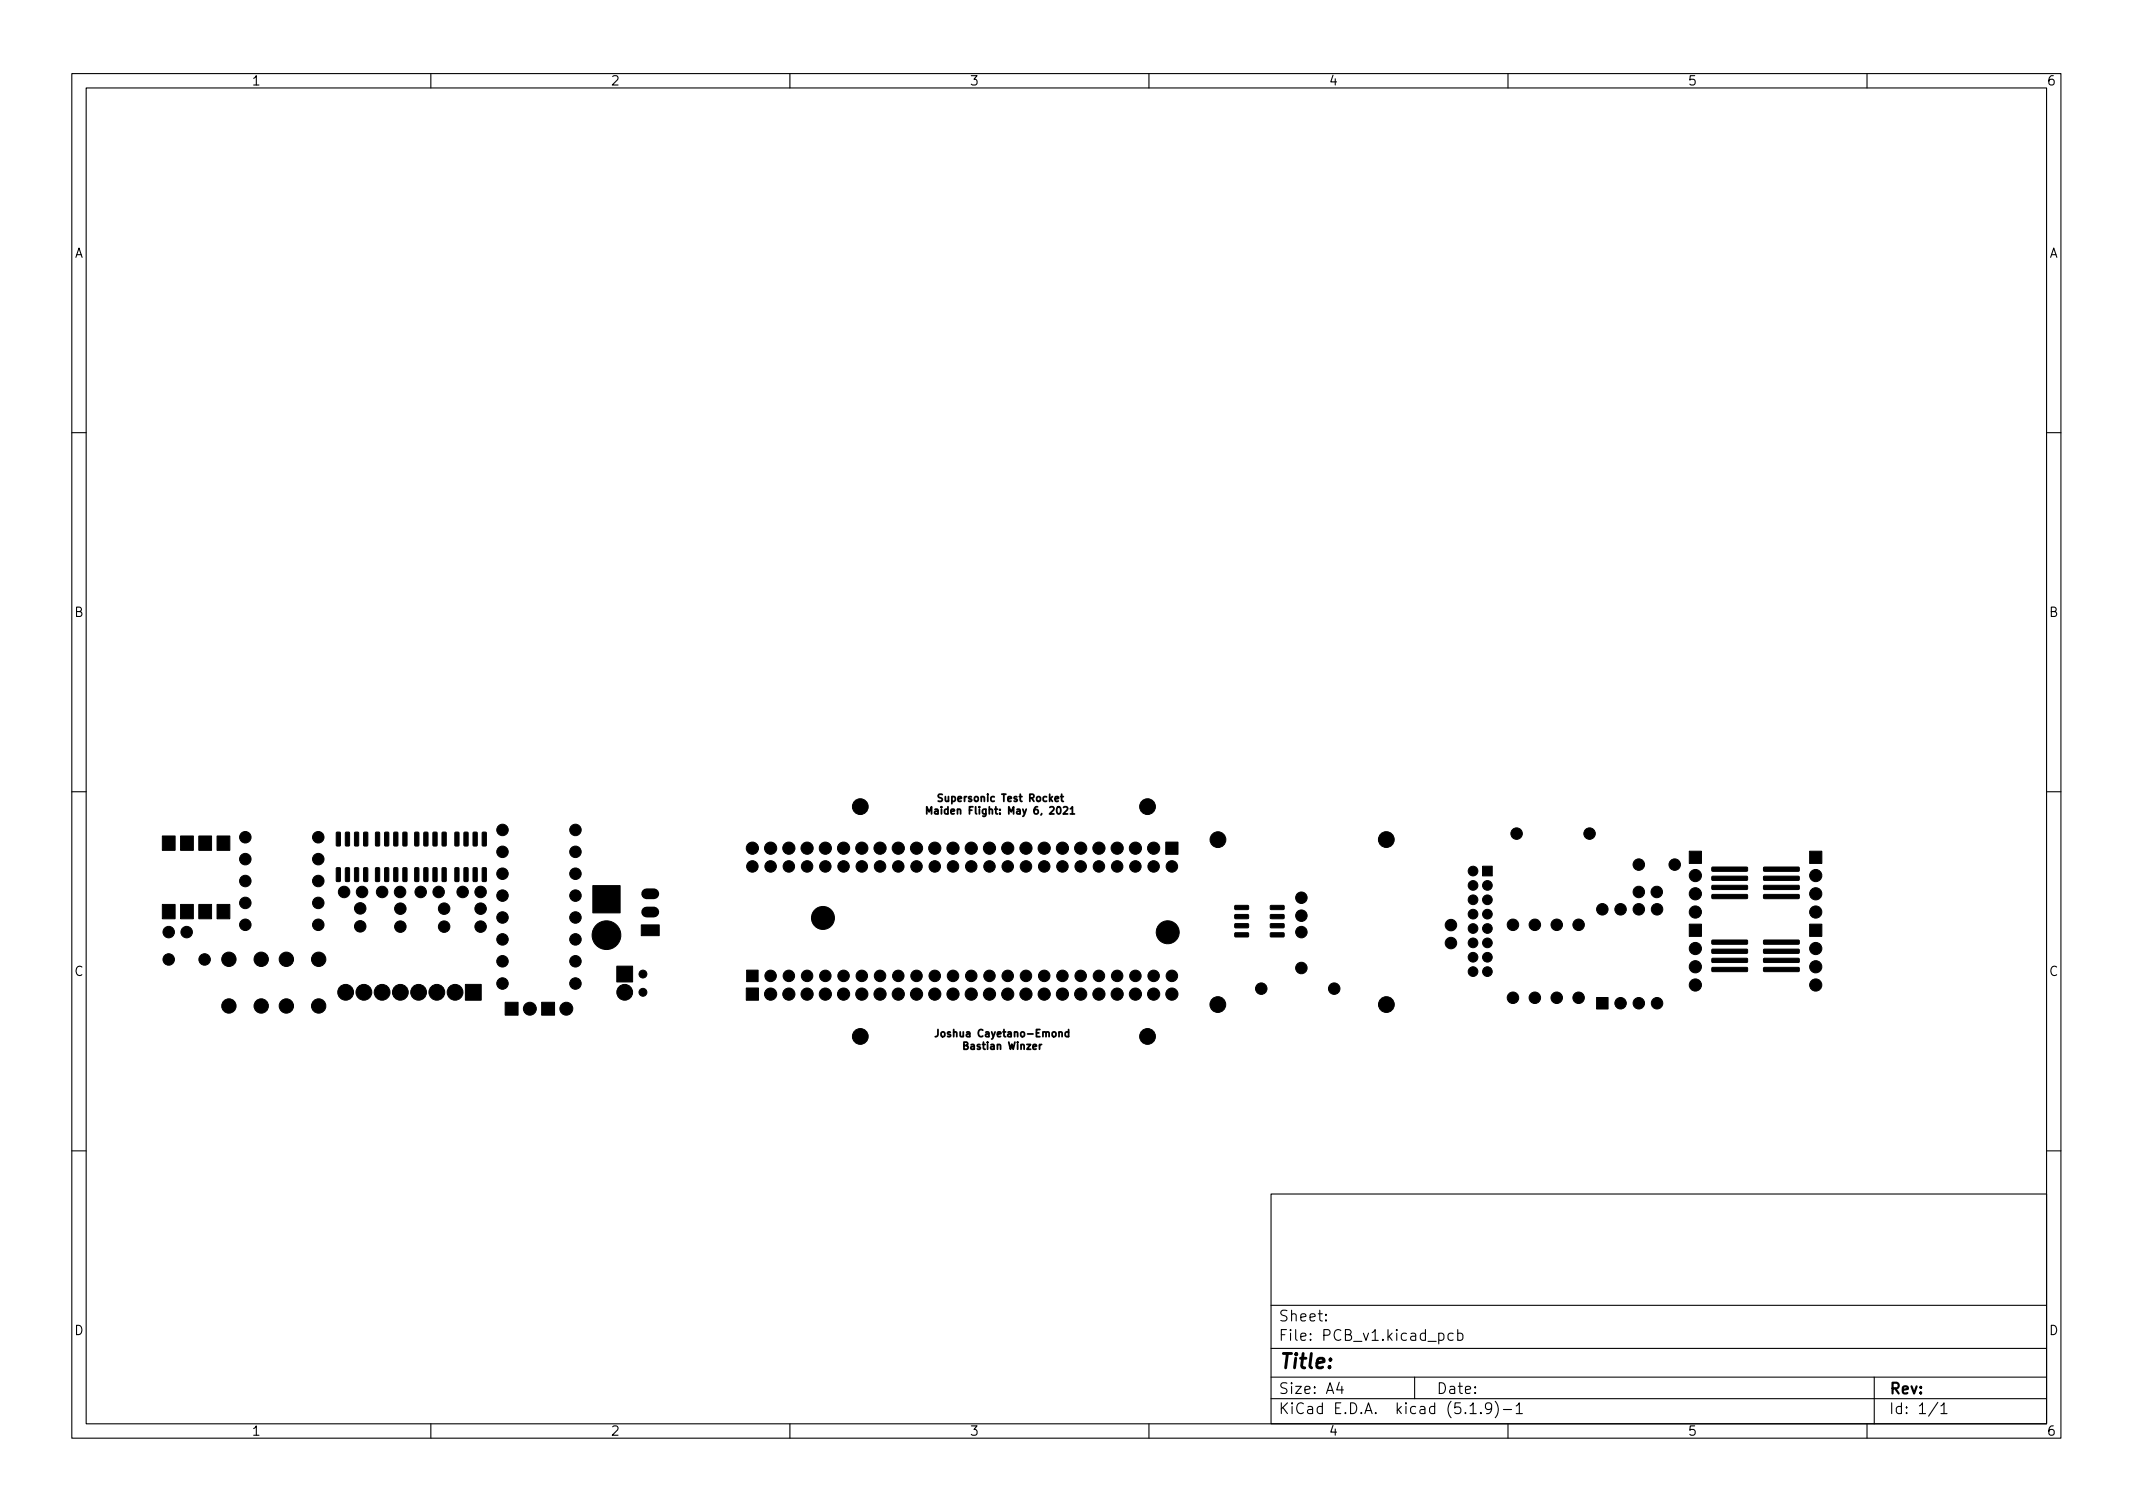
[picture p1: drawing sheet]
<svg xmlns="http://www.w3.org/2000/svg" width="297mm" height="210mm" viewBox="0 0 297 210" stroke-linecap="round" stroke-linejoin="round" font-family="sans-serif">
<defs><g id="words">
<text font-size="2.8" x="178" y="190.6">Title:</text>
<g font-size="2.1">
<text x="178" y="184">Sheet:</text>
<text x="178" y="186.7">File: PCB_v1.kicad_pcb</text>
<text x="178" y="196.9">KiCad E.D.A. kicad (5.1.9)-1</text>
<text x="178" y="194.1">Size: A4</text>
<text x="200" y="194.1">Date:</text>
<text x="263" y="194.1">Rev:</text>
<text x="263" y="196.9">Id: 1/1</text>
</g>
<g font-size="1.8">
<text x="35" y="11.9">1</text>
<text x="85" y="11.9">2</text>
<text x="135" y="11.9">3</text>
<text x="185" y="11.9">4</text>
<text x="235" y="11.9">5</text>
<text x="285" y="11.9">6</text>
<text x="10.3" y="35.9">A</text>
<text x="285.3" y="35.9">A</text>
<text x="10.3" y="85.9">B</text>
<text x="285.3" y="85.9">B</text>
<text x="10.3" y="135.9">C</text>
<text x="285.3" y="135.9">C</text>
<text x="10.3" y="185.9">D</text>
<text x="285.3" y="185.9">D</text>
<text x="35" y="199.9">1</text>
<text x="85" y="199.9">2</text>
<text x="135" y="199.9">3</text>
<text x="185" y="199.9">4</text>
<text x="235" y="199.9">5</text>
<text x="285" y="199.9">6</text>
</g>
<g font-size="1.4">
<text x="130.5" y="113.4">Maiden Flight: May 6, 2021</text>
<text x="131.4" y="111.6">Supersonic Test Rocket</text>
<text x="131.2" y="144.4">Joshua Cayetano-Emond</text>
<text x="134.6" y="146.1">Bastian Winzer</text>
</g>
</g></defs>
<g fill="none" stroke="#000" stroke-width=".15">
<path d="M10 10.2h277v190.1h-277zM12 12.2h273v186.1h-273zM60 10.2v2M110 10.2v2M160 10.2v2M210 10.2v2M260 10.2v2M10 60.2h2M285 60.2h2M10 110.2h2M285 110.2h2M10 160.2h2"/>
<path d="M177 166.3h108v32h-108zM285 160.2h2M60 198.3v2M110 198.3v2M160 198.3v2M177 194.8h108M177 191.8h108M177 187.8h108M177 181.8h108M184.6 183.8l.1 .1h-.1v-.1v.1M184.6 183l.1 .1h-.1v-.1v.1M186.5 192.5l-.4 1h1"/>
<path d="M186.9 193v1M197 191.8v3M200.4 185.7l.4-.1 .3 .3v.4l-.2 .3h-.1h-.4M202.4 185.7l-.5-.1-.3 .3v.4l.2 .3h.1h.5M203 185.7l.4-.1 .3 .3v.4l-.1 .3h-.2h-.4M203 185.1v1.5M204.7 195.8l.4-.5v1.5M204.7 196.8h.9M206.2 196.7l.1 .1h-.1h-.1l.1-.1v.1M207.7 196l-.3 .3-.4-.1-.1-.2v-.4l.1-.2 .4-.1 .2 .2a.99 .99 0 0 1-.3 1.3h-.3M208.2 195.1a1.72 1.72 0 0 1 0 2.3M209.4 196.3h1.1"/>
<path d="M210 198.3v2M211.1 195.8l.5-.5v1.5M211.1 196.8h.9M260 198.3v2M261 191.8v6.5M269.9 195.3l-1.3 1.9M270.3 195.8l.4-.5v1.5M270.3 196.8h.8"/>
</g>
<path d="M129.1 113.3v-1l.3 .8 .3-.8v1M131.2 110.6h-.4l-.1 .2v.2l.5 .2v.3l-.2 .1-.3-.1M147.7 110.9h.4M147.8 110.6v.8l.3 .2M148.1 112.4l.4-.1 .2 .3-.6 .7h.6M149.1 112.6l.2-.3v1M149.1 113.3h.5M130.6 143.4v.7a.32 .32 0 0 1-.4 .3M145 145.4l-.2 .2M148.8 143.7h-.3l-.2 .2 .1 .4h.4M148.8 143.4v1" fill="none" stroke="#000" stroke-width=".25"/>
<g fill="#000" stroke="#000" stroke-width=".14">
<path d="M22.6 116.4h1.8v2h-1.8zM25.1 116.4h1.8v2h-1.8zM27.7 116.4h1.8v2h-1.8zM30.2 116.4h1.8v2h-1.8zM46.9 115.9h.4l.1 .1v1.7l-.1 .1h-.4l-.1-.1zM48.1 115.9h.5l.1 .1v1.7l-.1 .1h-.4l-.1-.1zM49.4 115.9h.4l.2 .1v1.7l-.2 .1h-.3l-.1-.1zM50.7 115.9h.4l.1 .1v1.7l-.1 .1h-.4l-.1-.1zM52.3 115.9h.4l.2 .1v1.7l-.1 .1h-.4l-.1-.1zM53.6 115.9h.4l.1 .1v1.7l-.1 .1h-.3l-.1-.1zM54.9 115.9h.4l.1 .1v1.7l-.1 .1h-.4l-.1-.1zM56.1 115.9h.5l.1 .1v1.7l-.1 .1h-.4l-.1-.1z"/>
<path d="M57.8 115.9h.4l.1 .1v1.7l-.1 .1h-.3l-.2-.1zM59.1 115.9h.4l.1 .1v1.7l-.1 .1h-.4l-.1-.1zM60.3 115.9h.4l.2 .1v1.7l-.1 .1h-.4l-.1-.1zM61.6 115.9h.4l.1 .1v1.7l-.1 .1h-.3l-.1-.1zM63.4 115.9h.4l.1 .1v1.7l-.1 .1h-.4l-.1-.1zM64.6 115.9h.5l.1 .1v1.7l-.1 .1h-.4l-.1-.1zM65.9 115.9h.4l.2 .1v1.7l-.2 .1h-.3l-.1-.1zM67.2 115.9h.4l.1 .1v1.7l-.1 .1h-.3l-.2-.1zM162.3 117.3h1.7v1.7h-1.7zM22.6 125.9h1.8v2h-1.8zM25.1 125.9h1.8v2h-1.8zM27.7 125.9h1.8v2h-1.8z"/>
<path d="M30.2 125.9h1.8v2h-1.8zM46.9 120.9l.4-.1 .1 .1v1.7l-.1 .2h-.4l-.1-.2zM48.1 120.9l.5-.1 .1 .1v1.7l-.1 .2h-.4l-.1-.2zM49.4 120.9l.4-.1 .2 .1v1.7l-.2 .2h-.3l-.1-.2zM50.7 120.9l.4-.1 .1 .1v1.7l-.1 .2h-.4l-.1-.2zM52.3 120.9l.4-.1 .2 .1v1.7l-.1 .2h-.4l-.1-.2zM53.6 120.9l.4-.1 .1 .1v1.7l-.1 .2h-.3l-.1-.2zM54.9 120.9l.4-.1 .1 .1v1.7l-.1 .2h-.4l-.1-.2zM56.1 120.9l.5-.1 .1 .1v1.7l-.1 .2h-.4l-.1-.2zM57.8 120.9l.4-.1 .1 .1v1.7l-.1 .2h-.3l-.2-.2zM59.1 120.9l.4-.1 .1 .1v1.7l-.1 .2h-.4l-.1-.2zM60.3 120.9l.4-.1 .2 .1v1.7l-.1 .2h-.4l-.1-.2z"/>
<path d="M61.6 120.9l.4-.1 .1 .1v1.7l-.1 .2h-.3l-.1-.2zM63.4 120.9l.4-.1 .1 .1v1.7l-.1 .2h-.4l-.1-.2zM64.6 120.9l.5-.1 .1 .1v1.7l-.1 .2h-.4l-.1-.2zM65.9 120.9l.4-.1 .2 .1v1.7l-.2 .2h-.3l-.1-.2zM64.8 137.1h2.2v2.2h-2.2zM67.2 120.9l.4-.1 .1 .1v1.7l-.1 .2h-.3l-.2-.2zM82.6 123.3h3.8v3.8h-3.8zM85.9 134.5h2.2v2.2h-2.2zM89.3 128.8h2.5v1.5h-2.5zM104 135.1h1.6v1.6h-1.6zM103.9 137.6h1.7v1.7h-1.7zM172 129.9h1.8l.1 .1v.3l-.1 .2h-1.7l-.2-.2z"/>
<path d="M172 128.6h1.8l.1 .1v.4l-.1 .1h-1.7l-.2-.1zM172 127.4l1.8-.1 .1 .2v.3l-.1 .1h-1.7l-.2-.1zM172 126.1h1.8l.1 .1v.3l-.1 .2h-1.7l-.2-.2zM176.9 126.1h1.8l.1 .1v.3l-.1 .2h-1.7l-.1-.2zM176.9 127.4l1.8-.1 .1 .2v.3l-.1 .1h-1.7l-.1-.1zM176.9 128.6h1.8l.1 .1v.4l-.1 .1h-1.7l-.1-.1zM176.9 129.9h1.8l.1 .1v.3l-.1 .2h-1.7l-.1-.2zM206.5 120.6h1.3v1.4h-1.3zM235.2 128.7h1.7v1.7h-1.7zM235.2 118.5h1.7v1.7h-1.7zM238.4 130.9h4.8l.2 .1v.3l-.2 .2h-4.7l-.1-.1zM238.4 132.2h4.8l.2 .1v.3l-.2 .2h-4.7l-.1-.2z"/>
<path d="M238.4 133.5l4.8-.1 .2 .1v.4l-.2 .1h-4.7l-.1-.1zM238.4 134.7h4.8l.2 .1v.4l-.2 .1h-4.7l-.1-.1zM238.4 124.6l4.8-.1 .2 .1v.4l-.2 .1h-4.7l-.1-.1zM238.4 123.3h4.8l.2 .1v.3l-.2 .2h-4.7l-.1-.2zM238.4 122h4.8l.2 .1v.4l-.2 .1h-4.7l-.1-.1zM238.4 120.8l4.8-.1 .2 .1v.4l-.2 .1h-4.7l-.1-.1zM245.6 134.7h4.8l.2 .1v.4l-.2 .1h-4.7l-.1-.1zM245.6 133.5l4.8-.1 .2 .1v.4l-.2 .1h-4.7l-.1-.1zM245.6 132.2h4.8l.2 .1v.3l-.2 .2h-4.7l-.1-.2zM245.6 130.9h4.8l.2 .1v.3l-.2 .2h-4.7l-.1-.1zM245.6 120.8l4.8-.1 .2 .1v.4l-.2 .1h-4.7l-.1-.1zM245.6 122h4.8l.2 .1v.4l-.2 .1h-4.7l-.1-.1z"/>
<path d="M245.6 123.3h4.8l.2 .1v.3l-.2 .2h-4.7l-.1-.2zM245.6 124.6l4.8-.1 .2 .1v.4l-.2 .1h-4.7l-.1-.1zM252 128.7h1.7v1.7h-1.7zM252 118.5h1.7v1.7h-1.7zM70.3 139.6h1.8v1.8h-1.8zM75.4 139.6h1.8v1.8h-1.8zM222.3 138.9h1.6v1.6h-1.6z"/>
<circle cx="34.2" cy="116.6" r=".8"/>
<circle cx="34.2" cy="119.6" r=".8"/>
<circle cx="44.3" cy="119.6" r=".8"/>
<circle cx="44.3" cy="116.6" r=".8"/>
<circle cx="70" cy="115.6" r=".8"/>
<circle cx="70" cy="118.6" r=".8"/>
<circle cx="80.1" cy="118.6" r=".8"/>
<circle cx="80.1" cy="115.6" r=".8"/>
<circle cx="104.8" cy="118.1" r=".85"/>
<circle cx="107.3" cy="118.1" r=".85"/>
<circle cx="109.9" cy="118.1" r=".85"/>
<circle cx="112.4" cy="118.1" r=".85"/>
<circle cx="114.9" cy="118.1" r=".85"/>
<circle cx="117.5" cy="118.1" r=".85"/>
<circle cx="119.8" cy="112.3" r="1.1"/>
<circle cx="120" cy="118.1" r=".85"/>
<circle cx="122.6" cy="118.1" r=".85"/>
<circle cx="125.1" cy="118.1" r=".85"/>
<circle cx="127.6" cy="118.1" r=".85"/>
<circle cx="130.2" cy="118.1" r=".85"/>
<circle cx="132.7" cy="118.1" r=".85"/>
<circle cx="135.3" cy="118.1" r=".85"/>
<circle cx="137.8" cy="118.1" r=".85"/>
<circle cx="140.3" cy="118.1" r=".85"/>
<circle cx="142.9" cy="118.1" r=".85"/>
<circle cx="145.4" cy="118.1" r=".85"/>
<circle cx="148" cy="118.1" r=".85"/>
<circle cx="150.5" cy="118.1" r=".85"/>
<circle cx="153" cy="118.1" r=".85"/>
<circle cx="155.6" cy="118.1" r=".85"/>
<circle cx="158.1" cy="118.1" r=".85"/>
<circle cx="159.8" cy="112.3" r="1.1"/>
<circle cx="160.7" cy="118.1" r=".85"/>
<circle cx="169.6" cy="116.9" r="1.1"/>
<circle cx="193.1" cy="116.9" r="1.1"/>
<circle cx="211.2" cy="116.1" r=".8"/>
<circle cx="221.4" cy="116.1" r=".8"/>
<circle cx="23.5" cy="129.8" r=".8"/>
<circle cx="23.5" cy="133.6" r=".8"/>
<circle cx="26" cy="129.8" r=".8"/>
<circle cx="28.5" cy="133.6" r=".8"/>
<circle cx="31.9" cy="133.6" r="1"/>
<circle cx="34.2" cy="125.7" r=".8"/>
<circle cx="34.2" cy="128.8" r=".8"/>
<circle cx="34.2" cy="122.7" r=".8"/>
<circle cx="36.4" cy="133.6" r="1"/>
<circle cx="39.9" cy="133.6" r="1"/>
<circle cx="44.3" cy="122.7" r=".8"/>
<circle cx="44.3" cy="125.7" r=".8"/>
<circle cx="44.3" cy="128.8" r=".8"/>
<circle cx="44.4" cy="133.6" r="1"/>
<circle cx="47.9" cy="124.2" r=".8"/>
<circle cx="48.1" cy="138.2" r="1.1"/>
<circle cx="50.2" cy="129" r=".8"/>
<circle cx="50.2" cy="126.5" r=".8"/>
<circle cx="50.4" cy="124.2" r=".8"/>
<circle cx="50.7" cy="138.2" r="1.1"/>
<circle cx="53.2" cy="124.2" r=".8"/>
<circle cx="53.2" cy="138.2" r="1.1"/>
<circle cx="55.7" cy="124.2" r=".8"/>
<circle cx="55.8" cy="126.5" r=".8"/>
<circle cx="55.8" cy="129" r=".8"/>
<circle cx="55.8" cy="138.2" r="1.1"/>
<circle cx="58.3" cy="138.2" r="1.1"/>
<circle cx="58.6" cy="124.2" r=".8"/>
<circle cx="60.8" cy="138.2" r="1.1"/>
<circle cx="61.1" cy="124.2" r=".8"/>
<circle cx="61.8" cy="126.5" r=".8"/>
<circle cx="61.8" cy="129" r=".8"/>
<circle cx="63.4" cy="138.2" r="1.1"/>
<circle cx="64.4" cy="124.2" r=".8"/>
<circle cx="66.9" cy="126.5" r=".8"/>
<circle cx="66.9" cy="124.2" r=".8"/>
<circle cx="66.9" cy="129" r=".8"/>
<circle cx="70" cy="136.9" r=".8"/>
<circle cx="70" cy="127.8" r=".8"/>
<circle cx="70" cy="124.7" r=".8"/>
<circle cx="70" cy="121.7" r=".8"/>
<circle cx="70" cy="133.9" r=".8"/>
<circle cx="70" cy="130.8" r=".8"/>
<circle cx="80.1" cy="136.9" r=".8"/>
<circle cx="80.1" cy="130.8" r=".8"/>
<circle cx="80.1" cy="121.7" r=".8"/>
<circle cx="80.1" cy="133.9" r=".8"/>
<circle cx="80.1" cy="124.7" r=".8"/>
<circle cx="80.1" cy="127.8" r=".8"/>
<circle cx="84.5" cy="130.2" r="2"/>
<circle cx="87" cy="138.2" r="1.1"/>
<circle cx="89.5" cy="138.2" r=".55"/>
<circle cx="89.5" cy="135.6" r=".55"/>
<circle cx="104.8" cy="120.6" r=".8"/>
<circle cx="107.3" cy="135.9" r=".8"/>
<circle cx="107.3" cy="120.6" r=".8"/>
<circle cx="107.3" cy="138.4" r=".85"/>
<circle cx="109.9" cy="135.9" r=".8"/>
<circle cx="109.9" cy="120.6" r=".8"/>
<circle cx="109.9" cy="138.4" r=".85"/>
<circle cx="112.4" cy="120.6" r=".8"/>
<circle cx="112.4" cy="135.9" r=".8"/>
<circle cx="112.4" cy="138.4" r=".85"/>
<circle cx="114.6" cy="127.8" r="1.6"/>
<circle cx="114.9" cy="120.6" r=".8"/>
<circle cx="114.9" cy="135.9" r=".8"/>
<circle cx="114.9" cy="138.4" r=".85"/>
<circle cx="117.5" cy="120.6" r=".8"/>
<circle cx="117.5" cy="135.9" r=".8"/>
<circle cx="117.5" cy="138.4" r=".85"/>
<circle cx="120" cy="120.6" r=".8"/>
<circle cx="120" cy="135.9" r=".8"/>
<circle cx="120" cy="138.4" r=".85"/>
<circle cx="122.6" cy="135.9" r=".8"/>
<circle cx="122.6" cy="120.6" r=".8"/>
<circle cx="122.6" cy="138.4" r=".85"/>
<circle cx="125.1" cy="135.9" r=".8"/>
<circle cx="125.1" cy="120.6" r=".8"/>
<circle cx="125.1" cy="138.4" r=".85"/>
<circle cx="127.6" cy="135.9" r=".8"/>
<circle cx="127.6" cy="120.6" r=".8"/>
<circle cx="127.6" cy="138.4" r=".85"/>
<circle cx="130.2" cy="135.9" r=".8"/>
<circle cx="130.2" cy="120.6" r=".8"/>
<circle cx="130.2" cy="138.4" r=".85"/>
<circle cx="132.7" cy="135.9" r=".8"/>
<circle cx="132.7" cy="120.6" r=".8"/>
<circle cx="132.7" cy="138.4" r=".85"/>
<circle cx="135.3" cy="135.9" r=".8"/>
<circle cx="135.3" cy="120.6" r=".8"/>
<circle cx="135.3" cy="138.4" r=".85"/>
<circle cx="137.8" cy="120.6" r=".8"/>
<circle cx="137.8" cy="135.9" r=".8"/>
<circle cx="137.8" cy="138.4" r=".85"/>
<circle cx="140.3" cy="135.9" r=".8"/>
<circle cx="140.3" cy="120.6" r=".8"/>
<circle cx="140.3" cy="138.4" r=".85"/>
<circle cx="142.9" cy="135.9" r=".8"/>
<circle cx="142.9" cy="120.6" r=".8"/>
<circle cx="142.9" cy="138.4" r=".85"/>
<circle cx="145.4" cy="135.9" r=".8"/>
<circle cx="145.4" cy="120.6" r=".8"/>
<circle cx="145.4" cy="138.4" r=".85"/>
<circle cx="148" cy="135.9" r=".8"/>
<circle cx="148" cy="120.6" r=".8"/>
<circle cx="148" cy="138.4" r=".85"/>
<circle cx="150.5" cy="135.9" r=".8"/>
<circle cx="150.5" cy="120.6" r=".8"/>
<circle cx="150.5" cy="138.4" r=".85"/>
<circle cx="153" cy="135.9" r=".8"/>
<circle cx="153" cy="120.6" r=".8"/>
<circle cx="153" cy="138.4" r=".85"/>
<circle cx="155.6" cy="135.9" r=".8"/>
<circle cx="155.6" cy="120.6" r=".8"/>
<circle cx="155.6" cy="138.4" r=".85"/>
<circle cx="158.1" cy="120.6" r=".8"/>
<circle cx="158.1" cy="135.9" r=".8"/>
<circle cx="158.1" cy="138.4" r=".85"/>
<circle cx="160.7" cy="135.9" r=".8"/>
<circle cx="160.7" cy="120.6" r=".8"/>
<circle cx="160.7" cy="138.4" r=".85"/>
<circle cx="162.6" cy="129.8" r="1.6"/>
<circle cx="163.2" cy="120.6" r=".8"/>
<circle cx="163.2" cy="135.9" r=".8"/>
<circle cx="163.2" cy="138.4" r=".85"/>
<circle cx="169.6" cy="139.9" r="1.1"/>
<circle cx="175.6" cy="137.7" r=".8"/>
<circle cx="181.2" cy="125" r=".8"/>
<circle cx="181.2" cy="134.8" r=".8"/>
<circle cx="181.2" cy="129.8" r=".8"/>
<circle cx="181.2" cy="127.5" r=".8"/>
<circle cx="185.8" cy="137.7" r=".8"/>
<circle cx="193.1" cy="139.9" r="1.1"/>
<circle cx="202.1" cy="128.8" r=".8"/>
<circle cx="202.1" cy="131.3" r=".8"/>
<circle cx="205.1" cy="131.3" r=".67"/>
<circle cx="205.1" cy="135.3" r=".67"/>
<circle cx="205.1" cy="133.3" r=".67"/>
<circle cx="205.1" cy="121.3" r=".67"/>
<circle cx="205.1" cy="127.3" r=".67"/>
<circle cx="205.1" cy="123.3" r=".67"/>
<circle cx="205.1" cy="129.3" r=".67"/>
<circle cx="205.1" cy="125.3" r=".67"/>
<circle cx="207.1" cy="131.3" r=".67"/>
<circle cx="207.1" cy="135.3" r=".67"/>
<circle cx="207.1" cy="133.3" r=".67"/>
<circle cx="207.1" cy="127.3" r=".67"/>
<circle cx="207.1" cy="123.3" r=".67"/>
<circle cx="207.1" cy="129.3" r=".67"/>
<circle cx="207.1" cy="125.3" r=".67"/>
<circle cx="210.7" cy="128.8" r=".8"/>
<circle cx="210.7" cy="138.9" r=".8"/>
<circle cx="213.7" cy="138.9" r=".8"/>
<circle cx="213.7" cy="128.8" r=".8"/>
<circle cx="216.8" cy="128.8" r=".8"/>
<circle cx="216.8" cy="138.9" r=".8"/>
<circle cx="219.8" cy="128.8" r=".8"/>
<circle cx="219.8" cy="138.9" r=".8"/>
<circle cx="223.1" cy="126.6" r=".8"/>
<circle cx="225.7" cy="139.7" r=".8"/>
<circle cx="225.7" cy="126.6" r=".8"/>
<circle cx="228.2" cy="120.4" r=".8"/>
<circle cx="228.2" cy="124.2" r=".8"/>
<circle cx="228.2" cy="139.7" r=".8"/>
<circle cx="228.2" cy="126.6" r=".8"/>
<circle cx="230.7" cy="124.2" r=".8"/>
<circle cx="230.8" cy="139.7" r=".8"/>
<circle cx="230.8" cy="126.6" r=".8"/>
<circle cx="233.2" cy="120.4" r=".8"/>
<circle cx="236.1" cy="137.2" r=".85"/>
<circle cx="236.1" cy="132.1" r=".85"/>
<circle cx="236.1" cy="134.6" r=".85"/>
<circle cx="236.1" cy="127" r=".85"/>
<circle cx="236.1" cy="124.5" r=".85"/>
<circle cx="236.1" cy="121.9" r=".85"/>
<circle cx="252.9" cy="132.1" r=".85"/>
<circle cx="252.9" cy="134.6" r=".85"/>
<circle cx="252.9" cy="137.2" r=".85"/>
<circle cx="252.9" cy="127" r=".85"/>
<circle cx="252.9" cy="121.9" r=".85"/>
<circle cx="252.9" cy="124.5" r=".85"/>
<circle cx="31.9" cy="140.1" r="1"/>
<circle cx="36.4" cy="140.1" r="1"/>
<circle cx="39.9" cy="140.1" r="1"/>
<circle cx="44.4" cy="140.1" r="1"/>
<circle cx="73.8" cy="140.5" r=".9"/>
<circle cx="78.9" cy="140.5" r=".9"/>
<circle cx="119.8" cy="144.3" r="1.1"/>
<circle cx="159.8" cy="144.3" r="1.1"/>
</g>
<path d="M90.1 124.5h1M90.1 127h1" fill="none" stroke="#000" stroke-width="1.5"/>
<use href="#words"/>
</svg>
